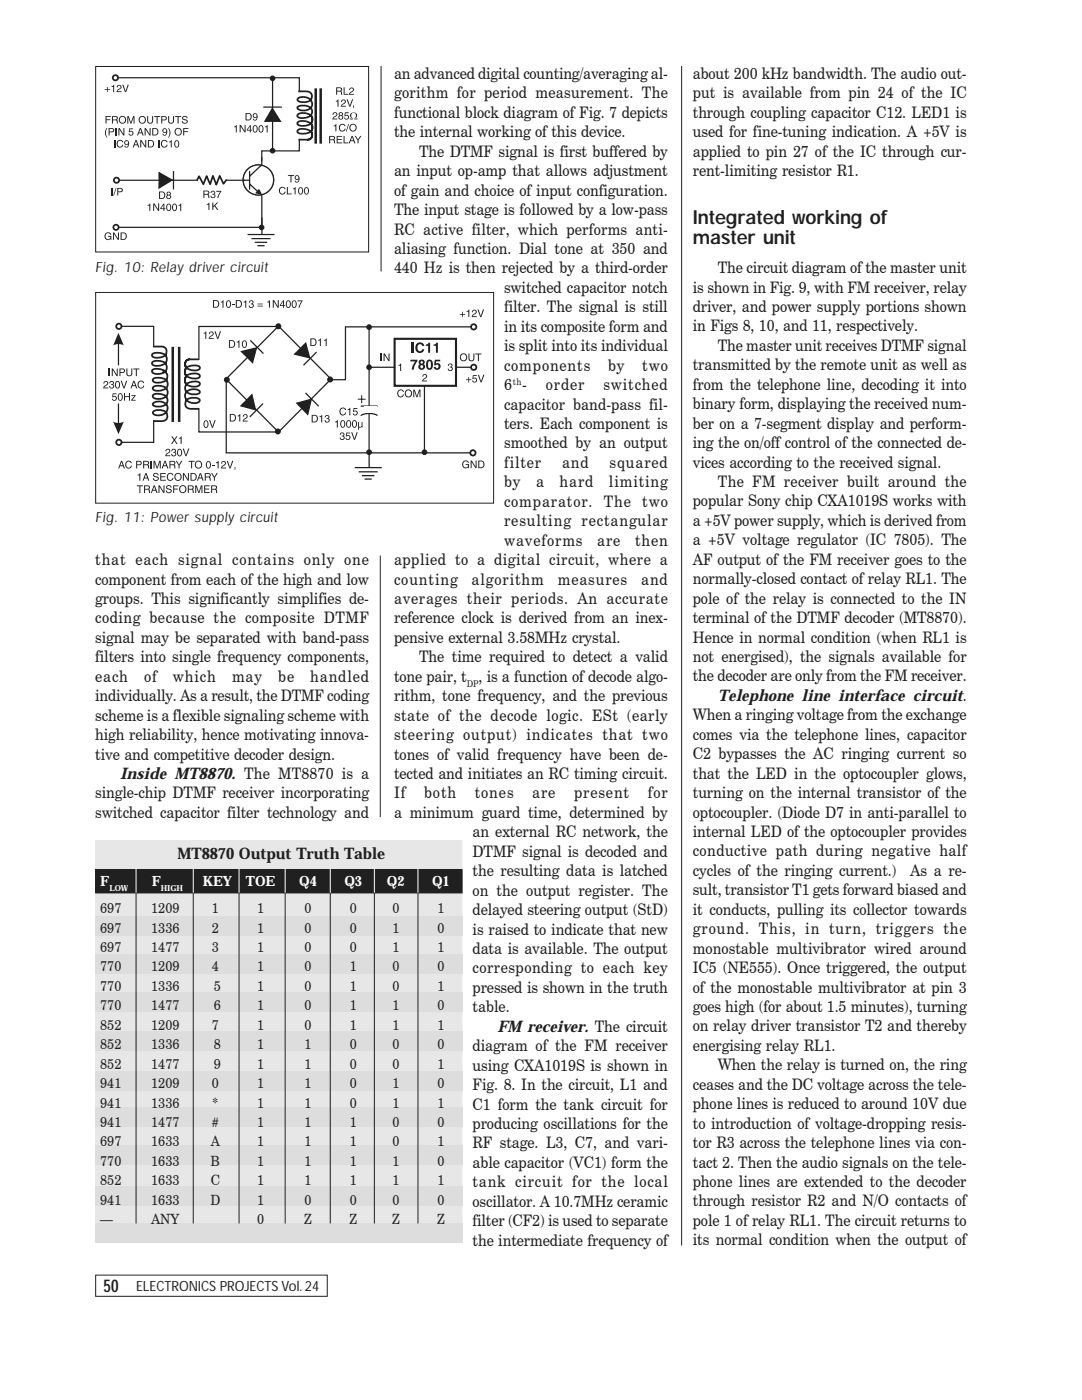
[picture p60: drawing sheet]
<svg xmlns="http://www.w3.org/2000/svg" width="216mm" height="279mm" viewBox="0 0 216 279" stroke-linecap="round" stroke-linejoin="round" font-family="sans-serif">
<defs><g id="words">
<g font-size="3.9" fill="#231f20">
<text x="138.3" y="44.8">Integrated working of</text>
<text x="138.3" y="48.6">master unit</text>
</g>
<text font-size="3.5" fill="#231f20" x="20.7" y="257.8">50</text>
<g font-size="3.2" fill="#231f20">
<text x="78.6" y="15.8">an advanced digital counting/averaging al-</text>
<text x="138.3" y="15.8">about 200 kHz bandwidth. The audio out-</text>
<text x="78.6" y="19.6">gorithm for period measurement. The</text>
<text x="78.6" y="23.5">functional block diagram of Fig. 7 depicts</text>
<text x="138.3" y="19.6">put is available from pin 24 of the IC</text>
<text x="138.3" y="23.5">through coupling capacitor C12. LED1 is</text>
<text x="78.6" y="27.4">the internal working of this device.</text>
<text x="138.3" y="27.4">used for fine-tuning indication. A +5V is</text>
<text x="78.6" y="35.2">an input op-amp that allows adjustment</text>
<text x="83.6" y="31.3">The DTMF signal is first buffered by</text>
<text x="138.3" y="31.3">applied to pin 27 of the IC through cur-</text>
<text x="138.3" y="35.2">rent-limiting resistor R1.</text>
<text x="78.6" y="39">of gain and choice of input configuration.</text>
<text x="78.6" y="42.9">The input stage is followed by a low-pass</text>
<text x="78.6" y="46.8">RC active filter, which performs anti-</text>
<text x="78.6" y="50.7">aliasing function. Dial tone at 350 and</text>
<text x="78.6" y="54.6">440 Hz is then rejected by a third-order</text>
<text x="100.6" y="58.5">switched capacitor notch</text>
<text x="138.3" y="58.4">is shown in Fig. 9, with FM receiver, relay</text>
<text x="143.2" y="54.5">The circuit diagram of the master unit</text>
<text x="100.6" y="62.3">filter. The signal is still</text>
<text x="138.3" y="62.3">driver, and power supply portions shown</text>
<text x="100.6" y="66.2">in its composite form and</text>
<text x="100.6" y="70.1">is split into its individual</text>
<text x="138.3" y="66.2">in Figs 8, 10, and 11, respectively.</text>
<text x="143.2" y="70">The master unit receives DTMF signal</text>
<text x="100.6" y="74">components</text>
<text x="100.6" y="77.9">6 -</text>
<text x="108.9" y="77.9">order</text>
<text x="120.4" y="77.9">switched</text>
<text x="121.3" y="74">by</text>
<text x="128.2" y="74">two</text>
<text x="138.3" y="73.9">transmitted by the remote unit as well as</text>
<text x="138.3" y="77.8">from the telephone line, decoding it into</text>
<text x="100.6" y="81.7">capacitor band-pass fil-</text>
<text x="138.3" y="81.7">binary form, displaying the received num-</text>
<text x="100.6" y="85.6">ters. Each component is</text>
<text x="100.6" y="89.5">smoothed by an output</text>
<text x="138.3" y="85.5">ber on a 7-segment display and perform-</text>
<text x="138.3" y="89.4">ing the on/off control of the connected de-</text>
<text x="100.6" y="93.4">filter</text>
<text x="112.2" y="93.4">and</text>
<text x="121.6" y="93.4">squared</text>
<text x="138.3" y="93.3">vices according to the received signal.</text>
<text x="100.6" y="97.3">by</text>
<text x="100.6" y="101.1">comparator.</text>
<text x="107" y="97.3">a</text>
<text x="111.7" y="97.3">hard</text>
<text x="120.5" y="101.1">The</text>
<text x="121.5" y="97.3">limiting</text>
<text x="128.2" y="101.1">two</text>
<text x="138.3" y="101.1">popular Sony chip CXA1019S works with</text>
<text x="143.2" y="97.2">The FM receiver built around the</text>
<text x="100.6" y="105">resulting rectangular</text>
<text x="138.3" y="104.9">a +5V power supply, which is derived from</text>
<text x="19" y="112.8">that each signal contains only one</text>
<text x="78.6" y="112.8">applied to a digital circuit, where a</text>
<text x="100.6" y="108.9">waveforms</text>
<text x="119.2" y="108.9">are</text>
<text x="126.7" y="108.9">then</text>
<text x="138.3" y="108.8">a +5V voltage regulator (IC 7805). The</text>
<text x="138.3" y="112.7">AF output of the FM receiver goes to the</text>
<text x="19" y="116.7">component from each of the high and low</text>
<text x="78.6" y="116.7">counting</text>
<text x="94.1" y="116.7">algorithm</text>
<text x="111.3" y="116.7">measures</text>
<text x="127.9" y="116.7">and</text>
<text x="138.3" y="116.6">normally-closed contact of relay RL1. The</text>
<text x="19" y="120.5">groups. This significantly simplifies de-</text>
<text x="19" y="124.4">coding because the composite DTMF</text>
<text x="78.6" y="120.5">averages their periods. An accurate</text>
<text x="78.6" y="124.4">reference clock is derived from an inex-</text>
<text x="138.3" y="120.5">pole of the relay is connected to the IN</text>
<text x="138.3" y="124.3">terminal of the DTMF decoder (MT8870).</text>
<text x="19" y="128.3">signal may be separated with band-pass</text>
<text x="78.6" y="128.3">pensive external 3.58MHz crystal.</text>
<text x="138.3" y="128.2">Hence in normal condition (when RL1 is</text>
<text x="19" y="132.2">filters into single frequency components,</text>
<text x="19" y="136.1">each</text>
<text x="28.8" y="136.1">of</text>
<text x="34.5" y="136.1">which</text>
<text x="46.3" y="136.1">may</text>
<text x="55.5" y="136.1">be</text>
<text x="61.9" y="136.1">handled</text>
<text x="78.6" y="136.1">tone pair, t</text>
<text x="83.6" y="132.2">The time required to detect a valid</text>
<text x="95.5" y="136.1">, is a function of decode algo-</text>
<text x="138.3" y="132.1">not energised), the signals available for</text>
<text x="138.3" y="136">the decoder are only from the FM receiver.</text>
<text x="19" y="139.9">individually. As a result, the DTMF coding</text>
<text x="19" y="143.8">scheme is a flexible signaling scheme with</text>
<text x="78.6" y="140">rithm, tone frequency, and the previous</text>
<text x="78.6" y="143.8">state of the decode logic. ESt (early</text>
<text x="138.3" y="143.8">When a ringing voltage from the exchange</text>
<text x="143.2" y="139.9">Telephone line interface circuit.</text>
<text x="19" y="147.7">high reliability, hence motivating innova-</text>
<text x="78.6" y="147.7">steering output) indicates that two</text>
<text x="138.3" y="147.6">comes via the telephone lines, capacitor</text>
<text x="19" y="151.6">tive and competitive decoder design.</text>
<text x="24" y="155.5">Inside MT8870. The MT8870 is a</text>
<text x="78.6" y="151.6">tones of valid frequency have been de-</text>
<text x="78.6" y="155.5">tected and initiates an RC timing circuit.</text>
<text x="138.3" y="151.5">C2 bypasses the AC ringing current so</text>
<text x="138.3" y="155.4">that the LED in the optocoupler glows,</text>
<text x="19" y="159.3">single-chip DTMF receiver incorporating</text>
<text x="78.6" y="159.3">If</text>
<text x="84.6" y="159.3">both</text>
<text x="94.7" y="159.3">tones</text>
<text x="106.2" y="159.3">are</text>
<text x="114.5" y="159.3">present</text>
<text x="129.3" y="159.3">for</text>
<text x="138.3" y="159.3">turning on the internal transistor of the</text>
<text x="19" y="163.2">switched capacitor filter technology and</text>
<text x="78.6" y="163.2">a minimum guard time, determined by</text>
<text x="94.3" y="167.1">an external RC network, the</text>
<text x="138.3" y="163.2">optocoupler. (Diode D7 in anti-parallel to</text>
<text x="138.3" y="167">internal LED of the optocoupler provides</text>
<text x="35.4" y="171.5">MT8870 Output Truth Table</text>
<text x="94.3" y="171">DTMF signal is decoded and</text>
<text x="138.3" y="170.9">conductive path during negative half</text>
<text x="94.3" y="174.9">the resulting data is latched</text>
<text x="94.3" y="178.7">on the output register. The</text>
<text x="138.3" y="174.8">cycles of the ringing current.)</text>
<text x="138.3" y="178.7">sult, transistor T1 gets forward biased and</text>
<text x="181.6" y="174.8">As a re-</text>
<text x="94.3" y="182.6">delayed steering output (StD)</text>
<text x="138.3" y="182.6">it conducts, pulling its collector towards</text>
<text x="94.3" y="186.5">is raised to indicate that new</text>
<text x="94.3" y="190.4">data is available. The output</text>
<text x="138.3" y="186.4">ground. This, in turn, triggers the</text>
<text x="138.3" y="190.3">monostable multivibrator wired around</text>
<text x="94.3" y="194.3">corresponding to each key</text>
<text x="138.3" y="194.2">IC5 (NE555). Once triggered, the output</text>
<text x="94.3" y="198.1">pressed is shown in the truth</text>
<text x="94.3" y="202">table.</text>
<text x="138.3" y="198.1">of the monostable multivibrator at pin 3</text>
<text x="138.3" y="202">goes high (for about 1.5 minutes), turning</text>
<text x="94.3" y="209.8">diagram of the FM receiver</text>
<text x="99.3" y="205.9">FM receiver. The circuit</text>
<text x="138.3" y="205.8">on relay driver transistor T2 and thereby</text>
<text x="138.3" y="209.7">energising relay RL1.</text>
<text x="94.3" y="213.7">using CXA1019S is shown in</text>
<text x="143.2" y="213.6">When the relay is turned on, the ring</text>
<text x="94.3" y="217.6">Fig. 8. In the circuit, L1 and</text>
<text x="94.3" y="221.4">C1 form the tank circuit for</text>
<text x="138.3" y="217.5">ceases and the DC voltage across the tele-</text>
<text x="138.3" y="221.4">phone lines is reduced to around 10V due</text>
<text x="94.3" y="225.3">producing oscillations for the</text>
<text x="138.3" y="225.2">to introduction of voltage-dropping resis-</text>
<text x="94.3" y="229.2">RF stage. L3, C7, and vari-</text>
<text x="94.3" y="233.1">able capacitor (VC1) form the</text>
<text x="138.3" y="229.1">tor R3 across the telephone lines via con-</text>
<text x="138.3" y="233">tact 2. Then the audio signals on the tele-</text>
<text x="94.3" y="237">tank circuit for the local</text>
<text x="138.3" y="236.9">phone lines are extended to the decoder</text>
<text x="94.3" y="240.8">oscillator. A 10.7MHz ceramic</text>
<text x="94.3" y="244.7">filter (CF2) is used to separate</text>
<text x="138.3" y="240.8">through resistor R2 and N/O contacts of</text>
<text x="138.3" y="244.6">pole 1 of relay RL1. The circuit returns to</text>
<text x="94.3" y="248.6">the intermediate frequency of</text>
<text x="138.3" y="248.5">its normal condition when the output of</text>
</g>
<g font-size="2.8" fill="#231f20">
<text x="19" y="54.3">Fig. 10: Relay driver circuit</text>
<text x="19" y="104.1">Fig. 11: Power supply circuit</text>
<text x="20" y="182.2">697</text>
<text x="30.2" y="182.2">1209</text>
<text x="42.3" y="182.2">1</text>
<text x="51.3" y="182.2">1</text>
<text x="60.8" y="182.2">0</text>
<text x="69.8" y="182.2">0</text>
<text x="78.3" y="182.2">0</text>
<text x="87.3" y="182.2">1</text>
<text x="20" y="186.1">697</text>
<text x="20" y="190">697</text>
<text x="30.2" y="186.1">1336</text>
<text x="30.2" y="190">1477</text>
<text x="42.3" y="186.1">2</text>
<text x="42.3" y="190">3</text>
<text x="51.3" y="186.1">1</text>
<text x="51.3" y="190">1</text>
<text x="60.8" y="186.1">0</text>
<text x="60.8" y="190">0</text>
<text x="69.8" y="186.1">0</text>
<text x="69.8" y="190">0</text>
<text x="78.3" y="186.1">1</text>
<text x="78.3" y="190">1</text>
<text x="87.3" y="186.1">0</text>
<text x="87.3" y="190">1</text>
<text x="20" y="193.9">770</text>
<text x="20" y="197.8">770</text>
<text x="30.2" y="193.9">1209</text>
<text x="30.2" y="197.8">1336</text>
<text x="42.3" y="193.9">4</text>
<text x="42.7" y="197.8">5</text>
<text x="51.3" y="193.9">1</text>
<text x="51.3" y="197.8">1</text>
<text x="60.8" y="193.9">0</text>
<text x="60.8" y="197.8">0</text>
<text x="69.8" y="193.9">1</text>
<text x="69.8" y="197.8">1</text>
<text x="78.3" y="193.9">0</text>
<text x="78.3" y="197.8">0</text>
<text x="87.3" y="193.9">0</text>
<text x="87.3" y="197.8">1</text>
<text x="20" y="201.6">770</text>
<text x="30.2" y="201.6">1477</text>
<text x="42.7" y="201.6">6</text>
<text x="51.3" y="201.6">1</text>
<text x="60.8" y="201.6">0</text>
<text x="69.8" y="201.6">1</text>
<text x="78.3" y="201.6">1</text>
<text x="87.3" y="201.6">0</text>
<text x="20" y="205.5">852</text>
<text x="20" y="209.4">852</text>
<text x="30.2" y="205.5">1209</text>
<text x="30.2" y="209.4">1336</text>
<text x="42.3" y="205.5">7</text>
<text x="42.7" y="209.4">8</text>
<text x="51.3" y="205.5">1</text>
<text x="51.3" y="209.4">1</text>
<text x="60.8" y="205.5">0</text>
<text x="60.8" y="209.4">1</text>
<text x="69.8" y="205.5">1</text>
<text x="69.8" y="209.4">0</text>
<text x="78.3" y="205.5">1</text>
<text x="78.3" y="209.4">0</text>
<text x="87.3" y="205.5">1</text>
<text x="87.3" y="209.4">0</text>
<text x="20" y="213.3">852</text>
<text x="30.2" y="213.3">1477</text>
<text x="42.7" y="213.3">9</text>
<text x="51.3" y="213.3">1</text>
<text x="60.8" y="213.3">1</text>
<text x="69.8" y="213.3">0</text>
<text x="78.3" y="213.3">0</text>
<text x="87.3" y="213.3">1</text>
<text x="20" y="217.2">941</text>
<text x="20" y="221">941</text>
<text x="30.2" y="217.2">1209</text>
<text x="30.2" y="221">1336</text>
<text x="42.3" y="217.2">0</text>
<text x="42.4" y="221">*</text>
<text x="51.3" y="217.2">1</text>
<text x="51.3" y="221">1</text>
<text x="60.8" y="217.2">1</text>
<text x="60.8" y="221">1</text>
<text x="69.8" y="217.2">0</text>
<text x="69.8" y="221">0</text>
<text x="78.3" y="217.2">1</text>
<text x="78.3" y="221">1</text>
<text x="87.3" y="217.2">0</text>
<text x="87.3" y="221">1</text>
<text x="20" y="224.9">941</text>
<text x="30.2" y="224.9">1477</text>
<text x="42.3" y="224.9">#</text>
<text x="51.3" y="224.9">1</text>
<text x="60.8" y="224.9">1</text>
<text x="69.8" y="224.9">1</text>
<text x="78.3" y="224.9">0</text>
<text x="87.3" y="224.9">0</text>
<text x="20" y="228.8">697</text>
<text x="20" y="232.7">770</text>
<text x="30.2" y="228.8">1633</text>
<text x="30.2" y="232.7">1633</text>
<text x="42.1" y="228.8">A</text>
<text x="42.1" y="232.7">B</text>
<text x="51.3" y="228.8">1</text>
<text x="51.3" y="232.7">1</text>
<text x="60.8" y="228.8">1</text>
<text x="60.8" y="232.7">1</text>
<text x="69.8" y="228.8">1</text>
<text x="69.8" y="232.7">1</text>
<text x="78.3" y="228.8">0</text>
<text x="78.3" y="232.7">1</text>
<text x="87.3" y="228.8">1</text>
<text x="87.3" y="232.7">0</text>
<text x="20" y="236.6">852</text>
<text x="30.2" y="236.6">1633</text>
<text x="42.1" y="236.6">C</text>
<text x="51.3" y="236.6">1</text>
<text x="60.8" y="236.6">1</text>
<text x="69.8" y="236.6">1</text>
<text x="78.3" y="236.6">1</text>
<text x="87.3" y="236.6">1</text>
<text x="20" y="240.4">941</text>
<text x="20" y="244.3">—</text>
<text x="30.2" y="244.3">ANY</text>
<text x="30.2" y="240.4">1633</text>
<text x="42" y="240.4">D</text>
<text x="51.3" y="240.4">1</text>
<text x="51.3" y="244.3">0</text>
<text x="60.7" y="244.3">Z</text>
<text x="60.8" y="240.4">0</text>
<text x="69.7" y="244.3">Z</text>
<text x="69.8" y="240.4">0</text>
<text x="78.2" y="244.3">Z</text>
<text x="78.3" y="240.4">0</text>
<text x="87.2" y="244.3">Z</text>
<text x="87.3" y="240.4">0</text>
<text x="27.2" y="257.7">ELECTRONICS PROJECTS Vol. 24</text>
</g>
<g font-size="2.8" fill="#fff">
<text x="20" y="176.9">F</text>
<text x="30.3" y="176.9">F</text>
<text x="40.5" y="176.9">KEY</text>
<text x="49.1" y="176.9">TOE</text>
<text x="59.7" y="176.9">Q4</text>
<text x="68.7" y="176.9">Q3</text>
<text x="77.2" y="176.9">Q2</text>
<text x="86.2" y="176.9">Q1</text>
</g>
<g font-size="1.8" fill="#231f20">
<text x="102.3" y="76.8">th</text>
<text x="93.2" y="137.1">DP</text>
</g>
<g font-size="1.7" fill="#fff">
<text x="21.8" y="177.8">LOW</text>
<text x="32.1" y="177.8">HIGH</text>
</g>
</g></defs>
<path d="M19.1 254.5h46.2v4.2h-46.2z" fill="none" stroke="#231f20" stroke-width=".2"/>
<path d="M52.2 31.4v14h-28.6" fill="none" stroke="#231f20" stroke-width=".24"/>
<circle cx="23.1" cy="45.4" r=".52" fill="none" stroke="#231f20" stroke-width=".35"/>
<g fill="#231f20">
<path d="M67.1 17.4v1.5h.2v-.6h.6l.2 .6h.2l-.2-.7 .1-.2v-.4zM67.3 17.6h.6l.1 .4-.7 .1z" fill-rule="evenodd"/>
<path d="M68.6 17.4h.2v1.3h.7v.2h-.9z" fill-rule="evenodd"/>
<path d="M69.8 17.6a.51 .51 0 0 1 .8 .2 .51 .51 0 0 1-.5 .7l-.3 .2h.8v.2h-1l.2-.4 .6-.6-.3-.3-.2 .1-.1 .3h-.1z" fill-rule="evenodd"/>
<path d="M67 20.1l.5-.3v1.5h-.2v-1h-.3z" fill-rule="evenodd"/>
<path d="M68.1 20a.51 .51 0 0 1 .9 .2 .51 .51 0 0 1-.5 .6l-.3 .3h.8v.2h-1l.2-.4 .6-.6-.3-.3-.2 .1-.1 .3h-.2z" fill-rule="evenodd"/>
<path d="M69.2 19.8h.2l.4 1.3 .4-1.3h.3l-.6 1.5h-.2z" fill-rule="evenodd"/>
<path d="M70.4 21.1h.3l-.1 .4-.2 .1 .1-.3z" fill-rule="evenodd"/>
<path d="M66.5 22.6a.51 .51 0 0 1 .8 .1 .51 .51 0 0 1-.5 .7l-.3 .3h.8v.1h-1l.2-.4 .6-.6-.3-.3-.2 .1-.1 .3h-.1z" fill-rule="evenodd"/>
<path d="M67.7 22.5l-.1 .3 .2 .3-.3 .2a.45 .45 0 0 0 .5 .6l.5-.3v-.3l-.2-.2 .2-.3-.2-.4zM67.7 23.5a.3 .3 0 0 1 .6 0 .3 .3 0 0 1-.6 0zM67.8 22.6h.4v.3h-.4z" fill-rule="evenodd"/>
<path d="M68.8 22.4h.8v.2h-.6l-.1 .4 .1-.1a.49 .49 0 0 1 .6 .3 .49 .49 0 0 1-.1 .6h-.6l-.2-.3h.1a.33 .33 0 0 0 .5 .1 .33 .33 0 0 0 .1-.5 .33 .33 0 0 0-.5 .1h-.2z" fill-rule="evenodd"/>
<path d="M66.6 25l.5-.2v1.4h-.2v-1h-.3z" fill-rule="evenodd"/>
<path d="M67.8 24.9a.67 .67 0 0 1 1.1 .3h-.2a.44 .44 0 0 0-.6-.3 .61 .61 0 0 0-.3 .8 .61 .61 0 0 0 .7 .4l.3-.4h.2a.71 .71 0 0 1-1 .5 .71 .71 0 0 1-.3-1z" fill-rule="evenodd"/>
<path d="M69.5 24.7h.2l-.6 1.6h-.1z" fill-rule="evenodd"/>
<path d="M69.8 25.5a.6 .6 0 0 1 1.2 0 .6 .6 0 0 1-1.2 0zM69.7 25.5a.76 .76 0 0 0 1.5 0 .76 .76 0 0 0-1.5 0z" fill-rule="evenodd"/>
<path d="M65.7 27.1v1.5h.2v-.6h.6l.2 .6h.2l-.3-.7 .2-.2v-.4zM65.9 27.3h.6l.1 .4-.7 .1z" fill-rule="evenodd"/>
<path d="M67.2 27.1h1.1v.2h-.9v.5h.8v.1h-.8v.5h.9v.2h-1.1z" fill-rule="evenodd"/>
<path d="M68.6 27.1h.2v1.3h.7v.2h-.9z" fill-rule="evenodd"/>
<path d="M70.1 27.1l-.5 1.5h.2l.2-.4h.6l.1 .4h.2l-.5-1.5zM70.3 27.3l.2 .7h-.5z" fill-rule="evenodd"/>
<path d="M70.8 27.1h.2l.4 .7 .5-.7h.2l-.6 .9v.6h-.2v-.6z" fill-rule="evenodd"/>
<path d="M70 22.6a.68 .68 0 0 1 1.1 0 .68 .68 0 0 1-.3 1.1l.5-.1v.2h-.6v-.2a.54 .54 0 0 0 .3-.9 .54 .54 0 0 0-.9 0 .54 .54 0 0 0 .3 .9v.2h-.6v-.2l.5 .1a.64 .64 0 0 1-.3-1.1z" fill-rule="evenodd"/>
</g>
<path d="M23.5 15.5h36.2v14.6h-7.5v2.1" fill="none" stroke="#231f20" stroke-width=".24"/>
<circle cx="23" cy="15.5" r=".52" fill="none" stroke="#231f20" stroke-width=".35"/>
<path d="M58.4 18.5h2v9.3h-2z" fill="#fff"/>
<path d="M59.5 19.6a2.14 2.14 0 0 1 2.5 .4 2.45 2.45 0 0 1-2.5 .2l-.1-.3zM59.5 18.2h1.7a1.03 1.03 0 0 1 1 .6 1.03 1.03 0 0 1-.2 1.2 1.19 1.19 0 0 1 0 1.5 1.16 1.16 0 0 1 0 1.5M59.5 21.3a2.49 2.49 0 0 1 2.5 .3 1.88 1.88 0 0 1-2.7-.1zM59.5 24.3a2.45 2.45 0 0 1 2.5 .4 2.71 2.71 0 0 1-2.5 .2l-.2-.3zM59.5 22.8a2.41 2.41 0 0 1 2.5 .2 2.62 2.62 0 0 1-2.5 .4l-.2-.3zM59.5 25.9a2.54 2.54 0 0 1 2.5 .3 2.8 2.8 0 0 1-2.5 .3l-.2-.3zM59.6 27.9h1.7a1.01 1.01 0 0 0 1-.6 1.01 1.01 0 0 0-.2-1.1 1.21 1.21 0 0 0-.1-1.6 1.22 1.22 0 0 0 0-1.6 1.32 1.32 0 0 1 0 1.6 1.18 1.18 0 0 1 .1 1.6 1.01 1.01 0 0 1 .1 1.1 1.01 1.01 0 0 1-.9 .6" fill="none" stroke="#231f20" stroke-width=".35"/>
<path d="M63 17.6v11.1M64 17.6v11.1" fill="none" stroke="#231f20" stroke-width=".5"/>
<circle cx="51.6" cy="35.9" r="3" fill="#fff" stroke="#231f20" stroke-width=".25"/>
<path d="M48.5 36h1.3M49.8 34.1v3.7M49.8 36.7l2.2 2.1M52.2 32.9l-2.4 2.3" fill="none" stroke="#231f20" stroke-width=".25"/>
<path d="M51.7 37.9l.4 .8-1-.2z" fill-rule="evenodd" fill="#231f20" stroke="#231f20" stroke-width=".25"/>
<circle cx="51.6" cy="35.9" r="3" fill="#fff" stroke="#231f20" stroke-width=".25"/>
<path d="M48.5 36h1.3M49.8 34.1v3.7M49.8 36.7l2.2 2.1M52.2 32.9l-2.4 2.3M52.5 21.4h3.7" fill="none" stroke="#231f20" stroke-width=".25"/>
<g fill="#231f20" stroke="#231f20" stroke-width=".25">
<path d="M51.7 37.9l.4 .8-1-.2z" fill-rule="evenodd"/>
<path d="M54.3 21.6l1.6 2.6h-3z" fill-rule="evenodd"/>
</g>
<path d="M54.4 15.5v14.6" fill="none" stroke="#231f20" stroke-width=".24"/>
<g fill="#231f20">
<path d="M49 22.6v1.4h.6a.75 .75 0 0 0 .6-.7 .75 .75 0 0 0-.6-.7zM49.2 22.7h.4a.59 .59 0 0 1 .4 .6 .59 .59 0 0 1-.4 .6h-.4z" fill-rule="evenodd"/>
<path d="M50.6 22.7a.47 .47 0 0 0-.1 .7 .47 .47 0 0 0 .7 0l-.2 .5h-.1l-.5-.2 .2 .3a.74 .74 0 0 0 .8-.3 .74 .74 0 0 0-.1-.9l-.4-.2zM50.6 23.1a.31 .31 0 0 1 .6 0 .31 .31 0 0 1-.6 0z" fill-rule="evenodd"/>
<path d="M46.7 25.2l.5-.2v1.4h-.1v-1h-.4z" fill-rule="evenodd"/>
<path d="M47.8 24.9h.3l.7 1.2v-1.2h.2v1.5h-.2l-.8-1.2v1.2h-.2z" fill-rule="evenodd"/>
<path d="M49.9 25l-.7 1.1h.7v.3h.1v-.3h.3v-.2h-.3v-.9zM49.9 25.3v.6h-.5z" fill-rule="evenodd"/>
<path d="M50.7 25.2l.2-.1a.7 .7 0 0 1 0 1.2 .7 .7 0 0 1-.2-1.1zM50.7 25l-.3 .7a.54 .54 0 0 0 .5 .8 .54 .54 0 0 0 .5-.8 .57 .57 0 0 0-.2-.6 .57 .57 0 0 0-.5-.1z" fill-rule="evenodd"/>
<path d="M51.9 25.2l.2-.1a.7 .7 0 0 1 0 1.2 .7 .7 0 0 1-.2-1.1zM51.8 25l-.2 .7a.54 .54 0 0 0 .5 .8 .54 .54 0 0 0 .5-.8 .57 .57 0 0 0-.2-.6 .57 .57 0 0 0-.6-.1z" fill-rule="evenodd"/>
<path d="M52.9 25.2l.5-.2v1.4h-.2v-1h-.3z" fill-rule="evenodd"/>
<path d="M20.9 17.8h.4v-.5h.2v.5h.4v.1h-.4v.5h-.2v-.5h-.4z" fill-rule="evenodd"/>
<path d="M22.2 17.2l.6-.3v1.5h-.2v-1h-.4z" fill-rule="evenodd"/>
<path d="M23.4 17.1a.51 .51 0 0 1 .8 .1 .51 .51 0 0 1-.5 .7l-.2 .3h.8v.2h-1.1l.2-.5 .7-.5-.3-.3-.2 .1-.1 .2h-.2z" fill-rule="evenodd"/>
<path d="M24.4 16.9h.2l.5 1.3 .4-1.3h.2l-.5 1.5h-.3z" fill-rule="evenodd"/>
</g>
<g fill="#231f20" stroke="#231f20" stroke-width=".25">
<circle cx="54.4" cy="15.6" r=".44"/>
<circle cx="54.4" cy="30.1" r=".44"/>
</g>
<path d="M23.7 36h25.1" fill="none" stroke="#231f20" stroke-width=".24"/>
<circle cx="23.3" cy="36" r=".52" fill="none" stroke="#231f20" stroke-width=".35"/>
<g fill="#fff">
<path d="M39.5 35.2h5.6v1.4h-5.6z"/>
<path d="M39.5 35.4h5.6v1.3h-5.6z"/>
</g>
<path d="M45.2 35.8l-.6 .9-.8-1.6-.6 1.8-.7-1.8-.6 1.7-.7-1.7-.6 1.7-.9-1.6-.4 .8" fill="none" stroke="#231f20" stroke-width=".35"/>
<g fill="#231f20">
<path d="M40.6 38v1.5h.2v-.6h.7l.1 .6h.2l-.2-.7 .1-.2v-.4zM40.8 38.2h.6l.1 .4-.7 .1z" fill-rule="evenodd"/>
<path d="M42.2 38.1h.3l.4 .1v.2l-.1 .3 .1 .1a.43 .43 0 0 1-.1 .7h-.5l-.3-.3v-.1h.2l.1 .2 .2 .1 .3-.3-.1-.2-.3-.1v-.1l.3-.1v-.3h-.4l-.1 .2h-.2z" fill-rule="evenodd"/>
<path d="M43.2 38.1h1l-.6 1.4h-.2v-.3l.6-.9h-.8z" fill-rule="evenodd"/>
<path d="M41.2 40.7l.6-.3v1.5h-.2v-1h-.4z" fill-rule="evenodd"/>
<path d="M42.4 40.4h.2v.7l.7-.7h.3l-.7 .6 .7 .9h-.3l-.5-.7-.2 .2v.5h-.2z" fill-rule="evenodd"/>
</g>
<path d="M31.8 34.5l2.5 1.4-2.6 1.6z" fill-rule="evenodd" fill="#231f20" stroke="#231f20" stroke-width=".25"/>
<path d="M34.6 34.1v3.7" fill="none" stroke="#231f20" stroke-width=".25"/>
<g fill="#231f20">
<path d="M31.7 38.2v1.5h.6a.75 .75 0 0 0 .7-.7 .75 .75 0 0 0-.7-.8zM31.9 38.4h.4a.59 .59 0 0 1 .5 .5 .59 .59 0 0 1-.5 .6h-.4z" fill-rule="evenodd"/>
<path d="M33.4 38.3l-.2 .3 .2 .3-.2 .2a.45 .45 0 0 0 .5 .6l.4-.2v-.3l-.2-.3 .2-.3-.2-.3zM33.4 39.3a.3 .3 0 0 1 .6 0 .3 .3 0 0 1-.6 0zM33.4 38.5l.4-.1v.4h-.3z" fill-rule="evenodd"/>
<path d="M29.5 40.9l.5-.3v1.5h-.2v-1h-.3z" fill-rule="evenodd"/>
<path d="M30.6 40.6h.2l.8 1.2v-1.2h.2v1.5h-.3l-.7-1.2v1.2h-.2z" fill-rule="evenodd"/>
<path d="M32.6 40.6l-.6 1.1h.6v.4h.2v-.4h.2v-.1h-.2v-1zM32.6 40.9v.7h-.5z" fill-rule="evenodd"/>
<path d="M33.5 40.9l.2-.1a.7 .7 0 0 1 0 1.2 .7 .7 0 0 1-.2-1.1zM33.4 40.7l-.2 .7a.54 .54 0 0 0 .5 .7 .54 .54 0 0 0 .5-.7 .57 .57 0 0 0-.2-.6 .57 .57 0 0 0-.6-.1z" fill-rule="evenodd"/>
<path d="M34.7 40.9l.1-.1a.7 .7 0 0 1 0 1.2 .7 .7 0 0 1-.1-1.1zM34.6 40.7l-.3 .7a.54 .54 0 0 0 .5 .7 .54 .54 0 0 0 .5-.7 .57 .57 0 0 0-.1-.6 .57 .57 0 0 0-.6-.1z" fill-rule="evenodd"/>
<path d="M35.6 40.9l.6-.3v1.5h-.2v-1h-.4z" fill-rule="evenodd"/>
<path d="M23.1 37.5h.2l-.6 1.5h-.1z" fill-rule="evenodd"/>
<path d="M23.6 37.7h.6l.1 .4-.7 .1zM23.4 37.5v1.5h.2v-.6l.7-.1a.43 .43 0 0 0 .2-.5 .43 .43 0 0 0-.4-.3z" fill-rule="evenodd"/>
<path d="M21 46.6a.68 .68 0 0 1 1.2 .2h-.2a.47 .47 0 0 0-.4-.3 .47 .47 0 0 0-.5 .3 .63 .63 0 0 0 .5 .9l.3-.1 .1-.3h-.4v-.2h.6v.8l-.2-.2a.74 .74 0 0 1-1 0 .74 .74 0 0 1 0-1.1z" fill-rule="evenodd"/>
<path d="M22.5 46.4h.3l.7 1.2v-1.2h.2v1.5h-.2l-.8-1.2v1.2h-.2z" fill-rule="evenodd"/>
<path d="M24.1 46.4v1.5h.6a.75 .75 0 0 0 .6-.8 .75 .75 0 0 0-.6-.7zM24.3 46.6h.3a.59 .59 0 0 1 .5 .5 .59 .59 0 0 1-.4 .6h-.4z" fill-rule="evenodd"/>
</g>
<path d="M22.2 37.5h.2v1.5h-.2z" fill="#231f20"/>
<path d="M49.4 46.8h5.4M50.2 47.6h3.8M50.8 48.4h2.5M51.4 49h1.4M52.3 43.4v3.3" fill="none" stroke="#231f20" stroke-width=".25"/>
<circle cx="52.2" cy="45.4" r=".44" fill="#231f20" stroke="#231f20" stroke-width=".25"/>
<g fill="#231f20">
<path d="M57.5 34.9h1.2v.2h-.5v1.3h-.2v-1.3h-.5z" fill-rule="evenodd"/>
<path d="M59 35a.47 .47 0 0 0-.1 .7 .47 .47 0 0 0 .7 .1l-.2 .4-.2 .1-.4-.2 .2 .3a.74 .74 0 0 0 .7-.4 .74 .74 0 0 0 0-.8l-.4-.2zM59 35.5a.31 .31 0 0 1 .6 0 .31 .31 0 0 1-.6 0z" fill-rule="evenodd"/>
<path d="M55.8 37.5a.67 .67 0 0 1 1.2 .3h-.2a.44 .44 0 0 0-.7-.3 .61 .61 0 0 0-.2 .7 .61 .61 0 0 0 .6 .4l.3-.3h.2a.71 .71 0 0 1-1 .5 .71 .71 0 0 1-.3-1.1z" fill-rule="evenodd"/>
<path d="M57.2 37.3h.2v1.3h.8v.2h-1z" fill-rule="evenodd"/>
<path d="M58.4 37.6l.6-.3v1.5h-.2v-1h-.4z" fill-rule="evenodd"/>
<path d="M59.8 37.6l.2-.1a.7 .7 0 0 1 0 1.2 .7 .7 0 0 1-.2-1.1zM59.7 37.4l-.2 .7a.54 .54 0 0 0 .5 .7 .54 .54 0 0 0 .5-.7 .57 .57 0 0 0-.2-.6 .57 .57 0 0 0-.6-.1z" fill-rule="evenodd"/>
<path d="M61 37.6l.1-.1a.7 .7 0 0 1 0 1.2 .7 .7 0 0 1-.1-1.1zM60.9 37.4l-.3 .7a.54 .54 0 0 0 .5 .7 .54 .54 0 0 0 .5-.7 .57 .57 0 0 0-.1-.6 .57 .57 0 0 0-.6-.1z" fill-rule="evenodd"/>
<path d="M21.1 23.2h1v.1h-.8v.5h.7v.2h-.7v.7h-.2z" fill-rule="evenodd"/>
<path d="M22.3 23.2v1.5h.2v-.7l.7 .1 .1 .6h.3l-.3-.8 .2-.2v-.4zM22.5 23.3l.7 .1 .1 .4h-.8z" fill-rule="evenodd"/>
<path d="M23.8 23.9a.6 .6 0 0 1 1.2 0 .6 .6 0 0 1-1.2 0zM23.6 23.9a.8 .8 0 0 0 1.6 0 .8 .8 0 0 0-1.6 0z" fill-rule="evenodd"/>
<path d="M25.4 23.2h.3l.4 1.2 .5-1.2h.2v1.5h-.2v-1.3l-.4 1.3h-.2l-.4-1.3v1.3h-.2z" fill-rule="evenodd"/>
<path d="M27.8 23.9a.57 .57 0 0 1 1.1 0 .57 .57 0 0 1-1.1 0zM27.6 23.9a.76 .76 0 0 0 1.5 0 .76 .76 0 0 0-1.5 0z" fill-rule="evenodd"/>
<path d="M29.4 23.2h.2v1.2a.42 .42 0 0 0 .7 0v-1.2h.2v.9a.59 .59 0 0 1-.5 .6 .59 .59 0 0 1-.6-.5z" fill-rule="evenodd"/>
<path d="M30.7 23.2h1.3v.1h-.5v1.4h-.2v-1.4h-.6z" fill-rule="evenodd"/>
<path d="M32.4 23.3l.5 .1 .1 .3-.6 .2zM32.2 23.2v1.5h.2v-.7h.7a.43 .43 0 0 0 .2-.5 .43 .43 0 0 0-.5-.3z" fill-rule="evenodd"/>
<path d="M33.6 23.2h.2v1.2a.42 .42 0 0 0 .7 0v-1.2h.2v.9a.59 .59 0 0 1-.5 .6 .59 .59 0 0 1-.6-.5z" fill-rule="evenodd"/>
<path d="M34.9 23.2h1.2v.1h-.5v1.4h-.2v-1.4h-.5z" fill-rule="evenodd"/>
<path d="M36.5 23.2a.57 .57 0 0 1 .9 .4h-.2l-.2-.3-.4 .1v.3l.7 .2a.55 .55 0 0 1-.2 .8 .55 .55 0 0 1-.8-.3v-.2h.2a.39 .39 0 0 0 .4 .3 .39 .39 0 0 0 .3-.4l-.8-.3v-.4z" fill-rule="evenodd"/>
<path d="M21.3 25.5h.1l-.3 1.1 .3 .9a1.31 1.31 0 0 1-.1-2z" fill-rule="evenodd"/>
<path d="M21.9 25.7l.5 .1 .1 .3-.6 .1zM21.7 25.6v1.4h.2v-.6l.7-.1a.43 .43 0 0 0 .2-.4 .43 .43 0 0 0-.5-.3z" fill-rule="evenodd"/>
<path d="M23.6 25.6h.3l.7 1.2v-1.2h.2v1.4h-.2l-.8-1.2v1.2h-.2z" fill-rule="evenodd"/>
<path d="M25.8 25.6h.8v.2h-.7v.4l.1-.1a.49 .49 0 0 1 .6 .3 .49 .49 0 0 1-.2 .6h-.5l-.3-.3h.2a.33 .33 0 0 0 .5 .1 .33 .33 0 0 0 .1-.5 .33 .33 0 0 0-.6 .1h-.1z" fill-rule="evenodd"/>
<path d="M27.9 25.6l-.6 1.4h.2l.2-.4h.6l.2 .4h.2l-.6-1.4zM28 25.8l.2 .6h-.4z" fill-rule="evenodd"/>
<path d="M28.9 25.6h.2l.8 1.2v-1.2h.2v1.4h-.3l-.7-1.2v1.2h-.2z" fill-rule="evenodd"/>
<path d="M30.4 25.6v1.4h.6a.75 .75 0 0 0 .6-.7 .75 .75 0 0 0-.6-.7zM30.6 25.7h.4a.59 .59 0 0 1 .4 .6 .59 .59 0 0 1-.4 .6h-.4z" fill-rule="evenodd"/>
<path d="M32.6 25.7a.47 .47 0 0 0-.1 .7 .47 .47 0 0 0 .7 0l-.2 .5h-.2l-.4-.2 .2 .3a.74 .74 0 0 0 .7-.3 .74 .74 0 0 0 0-.9l-.4-.2zM32.6 26.1a.31 .31 0 0 1 .6 0 .31 .31 0 0 1-.6 0z" fill-rule="evenodd"/>
<path d="M33.5 25.5a1.22 1.22 0 0 1 0 2l.3-1.1z" fill-rule="evenodd"/>
<path d="M34.9 26.3a.6 .6 0 0 1 1.2 0 .6 .6 0 0 1-1.2 0zM34.8 26.3a.76 .76 0 0 0 1.5 0 .76 .76 0 0 0-1.5 0z" fill-rule="evenodd"/>
<path d="M36.6 25.6h1v.1h-.8v.5h.7v.2h-.7v.6h-.2z" fill-rule="evenodd"/>
<path d="M23.5 28.1a.67 .67 0 0 1 1.1 .3h-.2a.44 .44 0 0 0-.7-.3 .61 .61 0 0 0-.2 .8 .61 .61 0 0 0 .6 .4l.3-.4h.2a.71 .71 0 0 1-1 .5 .71 .71 0 0 1-.3-1z" fill-rule="evenodd"/>
<path d="M25 28a.47 .47 0 0 0-.1 .8 .47 .47 0 0 0 .7 0l-.2 .5h-.2l-.4-.2 .2 .3a.74 .74 0 0 0 .7-.3 .74 .74 0 0 0 0-.9l-.5-.2zM24.9 28.5a.35 .35 0 0 1 .7 0 .35 .35 0 0 1-.7 0z" fill-rule="evenodd"/>
<path d="M27 27.9l-.5 1.5h.2l.1-.4h.6l.2 .4h.2l-.5-1.5zM27.1 28.2l.3 .6h-.5z" fill-rule="evenodd"/>
<path d="M28 27.9h.2l.8 1.2v-1.2h.2v1.5h-.2l-.8-1.2v1.2h-.2z" fill-rule="evenodd"/>
<path d="M29.5 27.9v1.5h.6a.75 .75 0 0 0 .6-.7 .75 .75 0 0 0-.6-.8zM29.7 28.1h.4a.59 .59 0 0 1 .4 .6 .59 .59 0 0 1-.4 .6h-.4z" fill-rule="evenodd"/>
<path d="M32.3 28.1a.67 .67 0 0 1 1.1 .3h-.2a.44 .44 0 0 0-.6-.3 .61 .61 0 0 0-.3 .8 .61 .61 0 0 0 .7 .4l.2-.4h.2a.71 .71 0 0 1-.9 .5 .71 .71 0 0 1-.3-1z" fill-rule="evenodd"/>
<path d="M33.7 28.3l.6-.3v1.4h-.2v-1h-.4z" fill-rule="evenodd"/>
<path d="M35.1 28.2l.2-.1a.7 .7 0 0 1 0 1.2 .7 .7 0 0 1-.2-1.1zM35 28.1l-.2 .6a.54 .54 0 0 0 .5 .8 .54 .54 0 0 0 .5-.8 .57 .57 0 0 0-.2-.6 .57 .57 0 0 0-.6 0z" fill-rule="evenodd"/>
</g>
<g fill="#231f20">
<path d="M23.1 25.6h.2v1.4h-.2z"/>
<path d="M22.8 27.9h.2v1.5h-.2z"/>
<path d="M31.6 27.9h.2v1.5h-.2z"/>
</g>
<path d="M19.1 13.3h54.5v37h-54.5z" fill="none" stroke="#231f20" stroke-width=".2"/>
<path d="M23.6 67.7v5.2M24.2 65.1h6.5v23.2h-6.5M55.5 65.2h-15.8v21h16.1" fill="none" stroke="#231f20" stroke-width=".25"/>
<g fill="none" stroke="#231f20" stroke-width=".35">
<circle cx="23.7" cy="65.1" r=".53"/>
<circle cx="23.7" cy="88.3" r=".53"/>
</g>
<path d="M23.6 66.4l1.1 2.5a2.23 2.23 0 0 0-2.1 0z" fill-rule="evenodd" fill="#231f20"/>
<path d="M38.8 71.8h2v9.5h-2z" fill="#fff"/>
<path d="M37.2 73.4a2.76 2.76 0 0 1 2.5-.3l.2 .3a1.39 1.39 0 0 1-1.8 .4zM37.2 76.7a1.21 1.21 0 0 0 0 1.5 1.18 1.18 0 0 0 0 1.6 1.06 1.06 0 0 0-.2 1.2 1.06 1.06 0 0 0 1 .6h1.7M37.2 79.8a2.41 2.41 0 0 1 2.5-.2l.2 .3a1.51 1.51 0 0 1-2.3 .3zM37.2 78.2a1.85 1.85 0 0 1 2.7 0 1.69 1.69 0 0 1-2.3 .3zM37.2 76.7a2.58 2.58 0 0 1 2.5-.4l.2 .3a1.36 1.36 0 0 1-1.8 .5zM37.2 75a2.66 2.66 0 0 1 2.5-.3l.2 .3a1.32 1.32 0 0 1-1.8 .5zM37.9 71.7a1.04 1.04 0 0 0-.9 .6 1.04 1.04 0 0 0 .2 1.1 1.25 1.25 0 0 0 0 1.6 1.35 1.35 0 0 0 0 1.7 1.29 1.29 0 0 1 0-1.6 1.26 1.26 0 0 1-.1-1.7 1.04 1.04 0 0 1-.1-1.1 1.04 1.04 0 0 1 .9-.6h1.8" fill="none" stroke="#231f20" stroke-width=".35"/>
<path d="M29.6 69.2h2v14.6h-2z" fill="#fff"/>
<path d="M30.5 70.6a2.74 2.74 0 0 1 2.5 .3 2.49 2.49 0 0 1-2.5 .3l-.2-.3zM30.5 73.8a2.6 2.6 0 0 1 2.5 .3 2.38 2.38 0 0 1-2.5 .3l-.2-.3zM30.5 72.2a2.68 2.68 0 0 1 2.5 .3 2.42 2.42 0 0 1-2.5 .3l-.2-.3zM30.5 69.2h1.8a1.04 1.04 0 0 1 .9 .6 1.04 1.04 0 0 1-.2 1.1 1.26 1.26 0 0 1 0 1.6 1.32 1.32 0 0 1 0 1.7M30.6 75.6a2.74 2.74 0 0 1 2.6 .2 2.49 2.49 0 0 1-2.5 .4l-.2-.3zM30.6 78.7a2.6 2.6 0 0 1 2.5 .4 2.38 2.38 0 0 1-2.5 .3l-.1-.3zM30.7 77.2a2.68 2.68 0 0 1 2.4 .2 2.42 2.42 0 0 1-2.5 .4l-.1-.3zM32.4 74.1a1.04 1.04 0 0 1 1 .7 1.04 1.04 0 0 1-.2 1.1 1.25 1.25 0 0 1 0 1.6 1.35 1.35 0 0 1 0 1.7 1.21 1.21 0 0 1 0 1.5 1.18 1.18 0 0 1 0 1.6 1.06 1.06 0 0 1 .1 1.1 1.06 1.06 0 0 1-1 .6h-1.6M30.6 80.4a2.16 2.16 0 0 1 2.5 .2 2.4 2.4 0 0 1-2.5 .3l-.1-.2zM30.7 82.1a2.44 2.44 0 0 1 2.4 .2 2.09 2.09 0 0 1-2.4 .4l-.2-.3z" fill="none" stroke="#231f20" stroke-width=".35"/>
<path d="M34.5 69.2v15M35.8 69.2v15" fill="none" stroke="#231f20" stroke-width=".51"/>
<path d="M23.6 80.5v4.9" fill="none" stroke="#231f20" stroke-width=".25"/>
<path d="M22.6 84.2a2.23 2.23 0 0 0 2.1 0l-1.1 2.4z" fill-rule="evenodd" fill="#231f20"/>
<path d="M49.9 67.9l2.7 2.7M55.6 65.1l10.4 10.6-10.4 10.5-10.5-10.5zM60.9 78.4l2.7 2.7M63.2 70.2l-2.6 2.7M52.5 80.5l-2.6 2.7" fill="none" stroke="#231f20" stroke-width=".25"/>
<g fill="#231f20" stroke="#231f20" stroke-width=".25">
<path d="M48.2 70.2l3-.8-.8 3z" fill-rule="evenodd"/>
<path d="M59.2 80.5l2.9-.8-.7 3z" fill-rule="evenodd"/>
<path d="M50.3 78.8l.7 3-2.9-.8z" fill-rule="evenodd"/>
<path d="M58.8 70.7l2.2-2.2 .8 2.9z" fill-rule="evenodd"/>
<circle cx="55.5" cy="65.1" r=".47"/>
<circle cx="45.3" cy="75.8" r=".47"/>
<circle cx="65.9" cy="75.7" r=".47"/>
<circle cx="55.4" cy="86.1" r=".47"/>
</g>
<path d="M21.7 73.5h.2v1.6h-.2z" fill="#231f20"/>
<g fill="#231f20">
<path d="M22.3 73.5h.2l.8 1.3v-1.3h.2v1.6h-.2l-.8-1.3v1.3h-.2z" fill-rule="evenodd"/>
<path d="M24 73.7h.6l.1 .4-.7 .1zM23.8 73.5v1.6h.2v-.7h.8a.45 .45 0 0 0 .1-.5 .45 .45 0 0 0-.4-.4z" fill-rule="evenodd"/>
<path d="M25.2 73.5h.2l.1 1.3a.41 .41 0 0 0 .6 0l.1-1.3h.2v1a.59 .59 0 0 1-.6 .6 .59 .59 0 0 1-.6-.5z" fill-rule="evenodd"/>
<path d="M26.6 73.5h1.2v.2h-.5v1.4h-.2v-1.4h-.5z" fill-rule="evenodd"/>
<path d="M20.7 76.2a.52 .52 0 0 1 .9 .1 .52 .52 0 0 1-.5 .7l-.3 .3h.8v.2h-1l.2-.4 .5-.4 .1-.2-.3-.3-.2 .1-.1 .3h-.2z" fill-rule="evenodd"/>
<path d="M22 76.1l.3-.1 .4 .2v.2l-.1 .3 .1 .1a.44 .44 0 0 1-.1 .7h-.5l-.3-.3v-.1h.2l.1 .2 .2 .1 .3-.3-.1-.2-.3-.1v-.1l.3-.1-.1-.4h-.3l-.1 .3h-.2z" fill-rule="evenodd"/>
<path d="M23.3 76.3l.2-.1a.73 .73 0 0 1 0 1.2 .72 .72 0 0 1-.2-1.1zM23.2 76.1l-.3 .7a.55 .55 0 0 0 .6 .7 .55 .55 0 0 0 .5-.7 .57 .57 0 0 0-.2-.6 .57 .57 0 0 0-.6-.1z" fill-rule="evenodd"/>
<path d="M24.1 76h.2l.4 1.3 .5-1.3h.2l-.6 1.5h-.2z" fill-rule="evenodd"/>
<path d="M26.6 76l-.6 1.5h.3l.1-.4h.6l.2 .4h.2l-.6-1.5zM26.7 76.2l.2 .7h-.4z" fill-rule="evenodd"/>
<path d="M27.6 76.2a.66 .66 0 0 1 1.2 .2h-.2l-.1-.2a.48 .48 0 0 0-.8 .2 .65 .65 0 0 0 .4 1l.4-.2 .1-.2h.2a.68 .68 0 0 1-.8 .5 .68 .68 0 0 1-.6-.8z" fill-rule="evenodd"/>
<path d="M22.5 78.5h.7v.2h-.6v.4l.1-.1a.5 .5 0 0 1 .6 .3 .5 .5 0 0 1-.2 .6l-.5 .1-.3-.4 .3 .1a.33 .33 0 0 0 .4 0 .33 .33 0 0 0 0-.5 .33 .33 0 0 0-.5 .1h-.1z" fill-rule="evenodd"/>
<path d="M23.8 78.7l.2-.1a.73 .73 0 0 1 0 1.2 .72 .72 0 0 1-.2-1.1zM23.7 78.5l-.2 .7a.55 .55 0 0 0 .5 .8 .55 .55 0 0 0 .5-.8 .57 .57 0 0 0-.2-.5 .57 .57 0 0 0-.6-.2z" fill-rule="evenodd"/>
<path d="M24.7 78.4h.2v.7h.8v-.7h.2v1.6h-.2v-.8h-.8v.8h-.2z" fill-rule="evenodd"/>
<path d="M26.2 78.8h.9l-.7 1h.7v.2h-.9l.6-1h-.6z" fill-rule="evenodd"/>
</g>
<path d="M45.1 75.9v14.5h39.6v-13.6M73.7 65.3v25.1M94 65.2h-25.1v10.6h-2.8" fill="none" stroke="#231f20" stroke-width=".25"/>
<circle cx="94.5" cy="65.2" r=".53" fill="none" stroke="#231f20" stroke-width=".35"/>
<path d="M78.7 67.6h12.3v9.4h-12.3z" fill-rule="evenodd" fill="#fff" stroke="#231f20" stroke-width=".42"/>
<path d="M82.4 68.4v2" fill="none" stroke="#231f20" stroke-width=".42"/>
<g fill="#231f20">
<path d="M83.1 68.6a.88 .88 0 0 1 .9-.3 .88 .88 0 0 1 .7 .7h-.5v-.1a.47 .47 0 0 0-.5-.2 .47 .47 0 0 0-.4 .3 .64 .64 0 0 0 0 .8 .64 .64 0 0 0 .7 .2l.2-.3h.5a.91 .91 0 0 1-1.1 .7 .91 .91 0 0 1-.7-1z" fill-rule="evenodd"/>
<path d="M85 68.7h.3l.2-.3h.3v2h-.4v-1.4h-.4z" fill-rule="evenodd"/>
<path d="M86.5 68.7h.4l.2-.3h.3v2h-.4v-1.4h-.5z" fill-rule="evenodd"/>
<path d="M81.9 71.8h1.4v.3l-.5 .8-.2 .9h-.4v-.5l.7-1.2h-1z" fill-rule="evenodd"/>
<path d="M83.9 72.2l.4-.1v.4h-.3zM83.7 71.9l-.2 .4 .3 .4a.63 .63 0 0 0-.1 .9 .63 .63 0 0 0 .9 0 .63 .63 0 0 0-.1-.9 .58 .58 0 0 0 .1-.9 .58 .58 0 0 0-.9 .1zM83.8 73.2a.31 .31 0 0 1 .6 0 .31 .31 0 0 1-.6 0z" fill-rule="evenodd"/>
<path d="M85.2 72a1.16 1.16 0 0 0 .5 1.8h.3a1.41 1.41 0 0 0 0-2h-.6zM85.5 72.1h.2a1.03 1.03 0 0 1 0 1.4 .95 .95 0 0 1-.2-1.4z" fill-rule="evenodd"/>
<path d="M86.7 71.8h1.1v.3h-.8v.5a.68 .68 0 0 1 .9 .4 .68 .68 0 0 1-.6 .8 .68 .68 0 0 1-.7-.6h.3l.2 .3a.33 .33 0 0 0 .4-.4 .33 .33 0 0 0-.5-.2h-.4z" fill-rule="evenodd"/>
<path d="M84.4 74.8a.52 .52 0 0 1 .8 .2 .52 .52 0 0 1-.5 .7l-.3 .3h.8v.1h-1l.2-.4 .5-.4 .1-.2-.3-.3-.2 .1v.3h-.2z" fill-rule="evenodd"/>
<path d="M89.5 72.6l.3-.1 .4 .2 .1 .2-.2 .3 .1 .1a.44 .44 0 0 1-.1 .7h-.4l-.3-.3-.1-.1h.2l.1 .2 .2 .1 .4-.3-.1-.2-.4-.1v-.1l.4-.1-.1-.4-.4 .1v.2h-.2z" fill-rule="evenodd"/>
</g>
<path d="M91 73.3h3" fill="none" stroke="#231f20" stroke-width=".25"/>
<circle cx="94.5" cy="73.3" r=".53" fill="none" stroke="#231f20" stroke-width=".35"/>
<path d="M79.5 72.8l.5-.2v1.4h-.2v-1h-.3z" fill-rule="evenodd" fill="#231f20"/>
<path d="M72.7 81.2h2.4v1.2h-2.4z" fill="#fff"/>
<path d="M72 81h3.3M75.3 83a3.3 3.3 0 0 0-3.3 0" fill="none" stroke="#231f20" stroke-width=".25"/>
<path d="M71.4 79.7h1.5M72.2 78.9v1.6" fill="none" stroke="#231f20" stroke-width=".2"/>
<path d="M72.7 81.2h2.4v1.2h-2.4z" fill="#fff"/>
<g fill="#231f20">
<path d="M67.9 81.5a.66 .66 0 0 1 1.2 .3h-.2l-.1-.2a.48 .48 0 0 0-.8 .2 .65 .65 0 0 0 .4 .9l.4-.1 .1-.3h.2a.68 .68 0 0 1-.8 .6 .68 .68 0 0 1-.6-.8z" fill-rule="evenodd"/>
<path d="M69.4 81.7l.5-.3v1.5h-.2v-1.1h-.3z" fill-rule="evenodd"/>
<path d="M70.6 81.4h.7v.2h-.6l-.1 .4h.1a.5 .5 0 0 1 .7 .2 .5 .5 0 0 1-.2 .6l-.5 .1-.3-.4 .2 .2a.33 .33 0 0 0 .5 0 .33 .33 0 0 0 0-.5 .33 .33 0 0 0-.5 0h-.2z" fill-rule="evenodd"/>
<path d="M66.9 84.1l.5-.3v1.5h-.2v-1h-.3z" fill-rule="evenodd"/>
<path d="M68.2 84.1l.2-.1a.73 .73 0 0 1 0 1.2 .72 .72 0 0 1-.2-1.1zM68.1 83.9l-.2 .7a.55 .55 0 0 0 .5 .8 .55 .55 0 0 0 .5-.8 .57 .57 0 0 0-.2-.6 .57 .57 0 0 0-.6-.1z" fill-rule="evenodd"/>
<path d="M69.4 84.1l.2-.1a.73 .73 0 0 1 0 1.2 .72 .72 0 0 1-.2-1.1zM69.3 83.9l-.2 .7a.55 .55 0 0 0 .5 .8 .55 .55 0 0 0 .5-.8 .57 .57 0 0 0-.2-.6 .57 .57 0 0 0-.6-.1z" fill-rule="evenodd"/>
<path d="M70.6 84.1l.1-.1a.73 .73 0 0 1 0 1.2 .72 .72 0 0 1-.1-1.1zM70.5 83.9l-.3 .7a.55 .55 0 0 0 .5 .8 .55 .55 0 0 0 .5-.8 .57 .57 0 0 0-.1-.6 .57 .57 0 0 0-.6-.1z" fill-rule="evenodd"/>
<path d="M71.5 84.2h.1v.8l.2 .2 .3-.2 .1-.8h.1v1.1h-.1v-.1l-.2 .1h-.4v.5h-.1z" fill-rule="evenodd"/>
<path d="M68 86.4l.3-.1 .4 .2v.2l-.2 .3 .2 .1a.44 .44 0 0 1-.1 .6l-.5 .1-.3-.3v-.2h.2l.1 .3 .2 .1 .3-.3-.1-.2-.3-.1v-.2l.3-.1-.1-.3h-.3l-.1 .3h-.2z" fill-rule="evenodd"/>
<path d="M69.1 86.3h.8v.2h-.7v.4l.1-.1a.5 .5 0 0 1 .6 .3 .5 .5 0 0 1-.2 .6l-.5 .1-.3-.4 .3 .2a.33 .33 0 0 0 .5-.1 .33 .33 0 0 0-.1-.4 .33 .33 0 0 0-.5 0h-.1z" fill-rule="evenodd"/>
<path d="M70.1 86.3h.2l.4 1.3 .5-1.3h.2l-.6 1.5h-.2z" fill-rule="evenodd"/>
</g>
<path d="M73.7 73.3h5.2" fill="none" stroke="#231f20" stroke-width=".25"/>
<g fill="#231f20">
<path d="M45.7 67.9v1.5h.6a.77 .77 0 0 0 .6-.8 .77 .77 0 0 0-.6-.7zM45.9 68.1h.4a.61 .61 0 0 1 .4 .5 .61 .61 0 0 1-.4 .6h-.4z" fill-rule="evenodd"/>
<path d="M47.2 68.2l.6-.3v1.5h-.2v-1.1h-.4z" fill-rule="evenodd"/>
<path d="M48.6 68.2l.2-.1a.73 .73 0 0 1 0 1.2 .72 .72 0 0 1-.2-1.1zM48.5 68l-.2 .7a.55 .55 0 0 0 .5 .7 .55 .55 0 0 0 .5-.7 .57 .57 0 0 0-.2-.6 .57 .57 0 0 0-.6-.1z" fill-rule="evenodd"/>
<path d="M61.9 67.5v1.5h.6a.77 .77 0 0 0 .7-.7 .77 .77 0 0 0-.7-.8zM62.1 67.7h.4a.61 .61 0 0 1 .5 .6 .61 .61 0 0 1-.5 .6h-.4z" fill-rule="evenodd"/>
<path d="M63.5 67.8l.5-.2v1.4h-.2v-1h-.3z" fill-rule="evenodd"/>
<path d="M64.6 67.8l.6-.2v1.4h-.2v-1h-.4z" fill-rule="evenodd"/>
<path d="M62.2 82.8v1.5h.6a.77 .77 0 0 0 .6-.7 .77 .77 0 0 0-.6-.8zM62.4 83h.4a.61 .61 0 0 1 .4 .5 .61 .61 0 0 1-.4 .6h-.4z" fill-rule="evenodd"/>
<path d="M63.7 83.1l.6-.3v1.5h-.2v-1h-.4z" fill-rule="evenodd"/>
<path d="M65 82.9l.3-.1 .4 .2v.2l-.1 .3 .1 .1a.44 .44 0 0 1-.1 .7h-.5l-.3-.3v-.1h.2l.1 .2 .2 .1 .3-.3-.1-.2-.3-.1v-.1l.3-.1-.1-.4h-.3l-.1 .3h-.2z" fill-rule="evenodd"/>
<path d="M45.9 82.6v1.5h.6a.77 .77 0 0 0 .6-.7 .77 .77 0 0 0-.6-.8zM46.1 82.8h.3a.61 .61 0 0 1 .5 .6 .61 .61 0 0 1-.4 .6h-.4z" fill-rule="evenodd"/>
<path d="M47.4 82.9l.6-.3v1.5h-.2v-1h-.4z" fill-rule="evenodd"/>
<path d="M48.6 82.8a.52 .52 0 0 1 .8 .2 .52 .52 0 0 1-.5 .7l-.3 .3h.8v.1h-1l.2-.4 .5-.4 .1-.2-.3-.3-.2 .1-.1 .3h-.1z" fill-rule="evenodd"/>
<path d="M92.2 62.2h.2v.5h.4v.1h-.4v.5h-.2v-.5h-.4v-.1h.4z" fill-rule="evenodd"/>
<path d="M93.1 62.1l.6-.3v1.5h-.2v-1.1h-.4z" fill-rule="evenodd"/>
<path d="M94.3 62a.52 .52 0 0 1 .8 .1 .52 .52 0 0 1-.5 .7l-.3 .3h.8v.2h-1l.2-.5 .5-.3 .1-.3-.3-.2h-.2l-.1 .3h-.1z" fill-rule="evenodd"/>
<path d="M95.3 61.8h.2l.4 1.3 .5-1.3h.2l-.6 1.5h-.2z" fill-rule="evenodd"/>
<path d="M93.4 75.2h.2v.5h.5v.2h-.5v.4h-.2v-.4h-.4v-.2h.4z" fill-rule="evenodd"/>
<path d="M94.4 74.9h.7v.1h-.6l-.1 .4h.2a.5 .5 0 0 1 .6 .2 .5 .5 0 0 1-.2 .7h-.5l-.3-.4 .2 .2a.33 .33 0 0 0 .5 0 .33 .33 0 0 0 0-.5 .33 .33 0 0 0-.5 .1h-.1z" fill-rule="evenodd"/>
<path d="M95.3 74.8h.3l.4 1.3 .4-1.3h.3l-.6 1.5h-.2z" fill-rule="evenodd"/>
</g>
<g fill="#231f20" stroke="#231f20" stroke-width=".25">
<circle cx="73.7" cy="65.3" r=".44"/>
<circle cx="73.7" cy="73.3" r=".44"/>
<circle cx="73.7" cy="90.2" r=".44"/>
</g>
<g fill="#231f20">
<path d="M34.2 87.1h.2l.4 .6 .4-.6h.2l-.5 .7 .5 .8h-.2l-.4-.6-.4 .6h-.3l.6-.8z" fill-rule="evenodd"/>
<path d="M35.7 87.4l.5-.3v1.5h-.2v-1.1h-.3z" fill-rule="evenodd"/>
<path d="M33.1 89.7a.52 .52 0 0 1 .9 .2 .52 .52 0 0 1-.6 .7l-.2 .3h.8v.1h-1l.1-.4 .6-.3 .1-.3-.3-.3-.2 .1-.1 .3h-.2z" fill-rule="evenodd"/>
<path d="M34.4 89.6h.3l.4 .1v.2l-.2 .4h.2a.44 .44 0 0 1-.1 .7l-.5 .1-.3-.3v-.2h.1l.2 .3h.2l.3-.3-.1-.2h-.3v-.2l.3-.1-.1-.3h-.3l-.1 .2h-.2z" fill-rule="evenodd"/>
<path d="M35.7 89.8l.1-.1a.73 .73 0 0 1 0 1.2 .72 .72 0 0 1-.1-1.1zM35.6 89.6l-.3 .7a.55 .55 0 0 0 .5 .8 .55 .55 0 0 0 .5-.8 .57 .57 0 0 0-.1-.6 .57 .57 0 0 0-.6-.1z" fill-rule="evenodd"/>
<path d="M36.5 89.5h.2l.4 1.3 .4-1.3h.3l-.6 1.5h-.2z" fill-rule="evenodd"/>
<path d="M24.2 92l-.6 1.5h.2l.2-.5h.6l.1 .5h.2l-.5-1.5zM24.3 92.2l.2 .7h-.5z" fill-rule="evenodd"/>
<path d="M25.2 92.1a.66 .66 0 0 1 1.1 .3h-.2l-.1-.2a.48 .48 0 0 0-.7 .2 .65 .65 0 0 0 .4 .9l.3-.1 .1-.3h.2a.68 .68 0 0 1-.8 .6 .68 .68 0 0 1-.5-.8z" fill-rule="evenodd"/>
<path d="M27.4 92.1l.5 .1 .1 .4-.6 .1zM27.2 92v1.5h.2v-.7h.7a.45 .45 0 0 0 .2-.5 .45 .45 0 0 0-.5-.3z" fill-rule="evenodd"/>
<path d="M28.6 92v1.5h.2v-.7l.6 .1 .2 .6h.2l-.3-.8 .2-.1v-.5zM28.8 92.1l.6 .1 .1 .4-.7 .1z" fill-rule="evenodd"/>
<path d="M30.6 92h.3l.5 1.3 .4-1.3h.3v1.5h-.2v-1.3l-.4 1.3h-.2l-.5-1.3v1.3h-.2z" fill-rule="evenodd"/>
<path d="M32.8 92l-.5 1.5h.2l.1-.5h.6l.2 .5h.2l-.5-1.5zM32.9 92.2l.3 .7h-.5z" fill-rule="evenodd"/>
<path d="M33.8 92v1.5h.2v-.7l.7 .1 .1 .6h.3l-.3-.8 .2-.1-.1-.5zM34 92.1l.6 .1 .1 .4-.7 .1z" fill-rule="evenodd"/>
<path d="M35.1 92h.2l.4 .7 .5-.7h.2l-.6 .9v.6h-.2v-.6z" fill-rule="evenodd"/>
<path d="M37.6 92h1.2v.2h-.5v1.3h-.2v-1.3h-.5z" fill-rule="evenodd"/>
<path d="M39 92.8a.57 .57 0 0 1 1.1 0 .57 .57 0 0 1-1.1 0zM38.8 92.7a.77 .77 0 0 0 1.5 0 .77 .77 0 0 0-1.5 0z" fill-rule="evenodd"/>
<path d="M41.4 92.2h.2a.73 .73 0 0 1 0 1.2 .72 .72 0 0 1-.2-1.2zM41.3 92.1l-.2 .7a.55 .55 0 0 0 .5 .7 .55 .55 0 0 0 .5-.7 .57 .57 0 0 0-.2-.6 .57 .57 0 0 0-.6-.1z" fill-rule="evenodd"/>
<path d="M43.1 92.3l.5-.3v1.5h-.2v-1.1h-.3z" fill-rule="evenodd"/>
<path d="M44.2 92.2a.52 .52 0 0 1 .9 .1 .52 .52 0 0 1-.6 .7l-.2 .3h.8v.2h-1l.2-.5 .5-.3 .1-.3-.3-.2h-.2l-.1 .3h-.2z" fill-rule="evenodd"/>
<path d="M45.2 92h.3l.4 1.3 .4-1.3h.3l-.6 1.5h-.2z" fill-rule="evenodd"/>
<path d="M46.8 93.3h.2l-.1 .4-.1 .1 .1-.3z" fill-rule="evenodd"/>
<path d="M27.5 94.7l.5-.3v1.5h-.2v-1h-.3z" fill-rule="evenodd"/>
<path d="M29 94.4l-.6 1.5h.3l.1-.4h.6l.2 .4h.2l-.6-1.5zM29.1 94.6l.2 .7h-.4z" fill-rule="evenodd"/>
<path d="M30.8 94.4a.57 .57 0 0 1 .9 .5h-.2l-.2-.3h-.5v.4l.7 .2a.56 .56 0 0 1-.2 .8 .56 .56 0 0 1-.8-.4v-.2h.2a.39 .39 0 0 0 .4 .4 .39 .39 0 0 0 .4-.4l-.3-.1a.56 .56 0 0 1-.7-.5z" fill-rule="evenodd"/>
<path d="M32 94.4h1.1v.2h-.9v.5h.8v.1h-.8v.6h.9v.1h-1.1z" fill-rule="evenodd"/>
<path d="M33.5 94.6a.66 .66 0 0 1 1.1 .3h-.2l-.1-.2a.48 .48 0 0 0-.7 .1 .65 .65 0 0 0 .4 1l.3-.2 .1-.2h.2a.68 .68 0 0 1-.8 .6 .68 .68 0 0 1-.5-.8z" fill-rule="evenodd"/>
<path d="M34.9 95.2a.57 .57 0 0 1 1.1 0 .57 .57 0 0 1-1.1 0zM34.7 95.2a.8 .8 0 0 0 1.6 0 .8 .8 0 0 0-1.6 0z" fill-rule="evenodd"/>
<path d="M36.5 94.4h.2l.8 1.2v-1.2h.2v1.5h-.2l-.8-1.2v1.2h-.2z" fill-rule="evenodd"/>
<path d="M38 94.4v1.5h.6a.77 .77 0 0 0 .7-.7 .77 .77 0 0 0-.7-.8zM38.2 94.6h.4a.61 .61 0 0 1 .5 .6 .61 .61 0 0 1-.5 .6h-.4z" fill-rule="evenodd"/>
<path d="M39.9 94.4l-.6 1.5h.2l.2-.4h.6l.1 .4h.2l-.5-1.5zM40 94.6l.2 .7h-.5z" fill-rule="evenodd"/>
<path d="M40.9 94.4v1.5h.2v-.6h.6l.2 .6h.2l-.3-.7 .2-.2v-.4zM41.1 94.6h.6l.1 .4-.7 .1z" fill-rule="evenodd"/>
<path d="M42.1 94.4h.2l.5 .7 .4-.7h.3l-.6 .9v.6h-.2v-.6z" fill-rule="evenodd"/>
<path d="M27.3 96.9h1.2v.1h-.5v1.4h-.2v-1.4h-.5z" fill-rule="evenodd"/>
<path d="M28.7 96.9v1.5h.2v-.7l.7 .1 .1 .6h.3l-.3-.8 .2-.1v-.5zM28.9 97l.7 .1 .1 .4-.8 .1z" fill-rule="evenodd"/>
<path d="M30.7 96.9l-.6 1.5h.2l.2-.5h.6l.1 .5h.2l-.5-1.5zM30.8 97.1l.2 .7h-.5z" fill-rule="evenodd"/>
<path d="M31.6 96.9h.3l.7 1.2v-1.2h.2v1.5h-.2l-.8-1.2v1.2h-.2z" fill-rule="evenodd"/>
<path d="M33.4 96.9a.57 .57 0 0 1 .8 .4h-.2l-.2-.3-.4 .1v.3l.7 .2a.56 .56 0 0 1-.2 .8 .56 .56 0 0 1-.8-.3v-.2h.2a.39 .39 0 0 0 .4 .3 .39 .39 0 0 0 .4-.3l-.3-.2a.56 .56 0 0 1-.7-.4z" fill-rule="evenodd"/>
<path d="M34.6 96.9h1v.1h-.8v.5h.7v.2h-.7v.7h-.2z" fill-rule="evenodd"/>
<path d="M35.8 97.6a.6 .6 0 0 1 1.2 0 .6 .6 0 0 1-1.2 0zM35.7 97.6a.77 .77 0 0 0 1.5 0 .77 .77 0 0 0-1.5 0z" fill-rule="evenodd"/>
<path d="M37.5 96.9v1.5h.2v-.7l.6 .1 .2 .6h.2l-.2-.8 .1-.1v-.5zM37.7 97l.6 .1 .1 .4-.7 .1z" fill-rule="evenodd"/>
<path d="M39 96.9h.2l.5 1.2 .4-1.2h.3v1.5h-.2v-1.3l-.4 1.3h-.2l-.5-1.3 .1 1.3h-.2z" fill-rule="evenodd"/>
<path d="M40.7 96.9h1.1v.1h-.9v.5h.9v.2h-.9v.5h.9v.2h-1.1z" fill-rule="evenodd"/>
<path d="M42.1 96.9v1.5h.2v-.7l.7 .1 .1 .6h.3l-.3-.8 .2-.1-.1-.5zM42.3 97l.7 .1 .1 .4-.8 .1z" fill-rule="evenodd"/>
<path d="M42.5 59.9v1.5h.6a.77 .77 0 0 0 .6-.7 .77 .77 0 0 0-.6-.8zM42.7 60.1h.4a.61 .61 0 0 1 .4 .5 .61 .61 0 0 1-.4 .6h-.4z" fill-rule="evenodd"/>
<path d="M44.1 60.2l.5-.3v1.5h-.2v-1h-.3z" fill-rule="evenodd"/>
<path d="M45.4 60.2l.2-.1a.73 .73 0 0 1 0 1.2 .72 .72 0 0 1-.2-1.1zM45.3 60l-.2 .7a.55 .55 0 0 0 .5 .8 .55 .55 0 0 0 .5-.8 .57 .57 0 0 0-.2-.6 .57 .57 0 0 0-.6-.1z" fill-rule="evenodd"/>
<path d="M47 59.9v1.5h.6a.77 .77 0 0 0 .7-.7 .77 .77 0 0 0-.6-.8zM47.2 60.1h.4a.61 .61 0 0 1 .5 .5 .61 .61 0 0 1-.5 .6h-.4z" fill-rule="evenodd"/>
<path d="M48.6 60.2l.5-.3v1.5h-.2v-1h-.3z" fill-rule="evenodd"/>
<path d="M49.8 60l.3-.1 .4 .2 .1 .2-.2 .3 .1 .1a.44 .44 0 0 1-.1 .7h-.4l-.3-.3-.1-.1h.2l.1 .2 .2 .1 .4-.3-.1-.2-.4-.1v-.1l.4-.1-.1-.4-.4 .1-.1 .2h-.1z" fill-rule="evenodd"/>
<path d="M51.4 60.6v.1h1v-.1zM51.4 61v.2h1v-.2z" fill-rule="evenodd"/>
<path d="M53.3 60.2l.6-.3v1.5h-.2v-1h-.4z" fill-rule="evenodd"/>
<path d="M54.4 59.9h.3l.7 1.2v-1.2h.2v1.5h-.2l-.8-1.2v1.2h-.2z" fill-rule="evenodd"/>
<path d="M56.5 59.9l-.7 1.2h.7v.3h.2v-.3h.2v-.2h-.2v-1zM56.5 60.2v.7h-.5z" fill-rule="evenodd"/>
<path d="M57.4 60.2l.1-.1a.73 .73 0 0 1 0 1.2 .72 .72 0 0 1-.1-1.1zM57.3 60l-.3 .7a.55 .55 0 0 0 .5 .8 .55 .55 0 0 0 .5-.8 .57 .57 0 0 0-.1-.6 .57 .57 0 0 0-.6-.1z" fill-rule="evenodd"/>
<path d="M58.5 60.2l.2-.1a.73 .73 0 0 1 0 1.2 .72 .72 0 0 1-.2-1.1zM58.4 60l-.2 .7a.55 .55 0 0 0 .5 .8 .55 .55 0 0 0 .5-.8 .57 .57 0 0 0-.2-.6 .57 .57 0 0 0-.6-.1z" fill-rule="evenodd"/>
<path d="M59.4 60h1l-.6 1.4h-.2v-.3l.6-1h-.8z" fill-rule="evenodd"/>
<path d="M79.4 77.9a.66 .66 0 0 1 1.2 .3h-.2l-.1-.2a.48 .48 0 0 0-.8 .2 .65 .65 0 0 0 .5 .9l.3-.1 .1-.3h.2a.68 .68 0 0 1-.8 .6 .68 .68 0 0 1-.5-.8z" fill-rule="evenodd"/>
<path d="M80.9 78.5a.57 .57 0 0 1 1.1 0 .57 .57 0 0 1-1.1 0zM80.7 78.5a.77 .77 0 0 0 1.5 0 .77 .77 0 0 0-1.5 0z" fill-rule="evenodd"/>
<path d="M82.5 77.8h.3l.4 1.2 .4-1.2h.3v1.5h-.2v-1.3l-.4 1.3h-.2l-.4-1.3v1.3h-.2z" fill-rule="evenodd"/>
<path d="M76.5 70.5h.3l.7 1.3v-1.3h.2v1.6h-.2l-.8-1.3v1.3h-.2z" fill-rule="evenodd"/>
<path d="M91.9 71.3a.57 .57 0 0 1 1.1 0 .57 .57 0 0 1-1.1 0zM91.7 71.3a.77 .77 0 0 0 1.5 0 .77 .77 0 0 0-1.5 0z" fill-rule="evenodd"/>
<path d="M93.5 70.5h.2v1.3a.41 .41 0 0 0 .7 0l.1-1.3h.2v1a.59 .59 0 0 1-.6 .6 .59 .59 0 0 1-.6-.5z" fill-rule="evenodd"/>
<path d="M94.8 70.5h1.3v.2h-.5v1.4h-.2v-1.4h-.6z" fill-rule="evenodd"/>
</g>
<g fill="#231f20">
<path d="M30.1 92h.2v1.5h-.2z"/>
<path d="M42.3 92.8h.5v.2h-.5z"/>
<path d="M46.3 60.7h.5v.2h-.5z"/>
<path d="M76 70.5h.2v1.6h-.2z"/>
</g>
<path d="M70.8 93.3h5.4M71.6 94.2h3.8M72.2 94.9h2.5M72.8 95.6h1.4M73.7 89.8v3.4M84.6 90.4h9.3" fill="none" stroke="#231f20" stroke-width=".25"/>
<circle cx="94.4" cy="90.4" r=".53" fill="none" stroke="#231f20" stroke-width=".35"/>
<circle cx="84.7" cy="90.2" r=".44" fill="#231f20" stroke="#231f20" stroke-width=".25"/>
<g fill="#231f20">
<path d="M92.4 92.1a.67 .67 0 0 1 .7-.2 .67 .67 0 0 1 .5 .5h-.2a.47 .47 0 0 0-.5-.4 .47 .47 0 0 0-.4 .3 .65 .65 0 0 0 .4 1l.3-.1 .2-.4h-.5v-.2h.7v.8l-.2-.2a.75 .75 0 0 1-1.1 0 .75 .75 0 0 1 .1-1.1z" fill-rule="evenodd"/>
<path d="M93.9 91.9h.2l.8 1.2v-1.2h.2v1.5h-.2l-.8-1.2v1.2h-.2z" fill-rule="evenodd"/>
<path d="M95.4 91.9v1.5h.6a.77 .77 0 0 0 .7-.7 .77 .77 0 0 0-.7-.8zM95.6 92.1h.4a.61 .61 0 0 1 .5 .6 .61 .61 0 0 1-.5 .6h-.4z" fill-rule="evenodd"/>
<path d="M40.6 66.4l.6-.3v1.5h-.2v-1h-.4z" fill-rule="evenodd"/>
<path d="M41.8 66.3a.52 .52 0 0 1 .9 .2 .52 .52 0 0 1-.6 .7l-.3 .3h.8v.1h-1l.2-.4 .5-.4 .1-.2-.2-.3-.2 .1-.1 .3h-.2z" fill-rule="evenodd"/>
<path d="M42.8 66.1h.2l.4 1.3 .5-1.3h.2l-.5 1.5h-.3z" fill-rule="evenodd"/>
<path d="M40.9 84.1l.2-.1a.73 .73 0 0 1 0 1.2 .72 .72 0 0 1-.2-1.1zM40.8 84l-.2 .6a.55 .55 0 0 0 .5 .8 .55 .55 0 0 0 .5-.8 .57 .57 0 0 0-.2-.5 .57 .57 0 0 0-.6-.1z" fill-rule="evenodd"/>
<path d="M41.7 83.8h.3l.4 1.3 .4-1.3h.2l-.5 1.6h-.2z" fill-rule="evenodd"/>
</g>
<path d="M76 13.2v41M19.1 58.4h79.4v42h-79.4z" fill="none" stroke="#231f20" stroke-width=".2"/>
<path d="M19.1 167.8h73.1v80.2h-73.1z" fill="#e6e7e8"/>
<path d="M19.1 167.8h73.1v80.2h-73.1z" fill="none" stroke="#e6e7e8" stroke-width=".2"/>
<path d="M19.1 173.6h73.1v4.6h-73.1z" fill="#231f20"/>
<path d="M19.1 173.6h73.1v4.6h-73.1z" fill="none" stroke="#231f20" stroke-width=".2"/>
<g fill="#dcddde">
<path d="M19 182.8h73.3v3.9h-73.3z"/>
<path d="M19 190.5h73.3v4h-73.3z"/>
<path d="M19 198h73.3v3.9h-73.3z"/>
<path d="M19 205.7h73.3v4h-73.3z"/>
<path d="M19 213.7h73.3v4h-73.3z"/>
<path d="M19 220.9h73.3v4h-73.3z"/>
<path d="M19 228.5h73.3v4h-73.3z"/>
<path d="M19 236.6h73.3v4h-73.3z"/>
<path d="M19 244.1h73.3v4h-73.3z"/>
</g>
<path d="M136 13.2v235.4M75.9 110.9v52.2M27.2 177.9v66.3M38.6 177.9v66.3M47.7 177.9v66.3M56.9 177.9v66.3M65.9 177.9v66.3M74.7 177.9v66.3M83.4 177.9v66.3" fill="none" stroke="#231f20" stroke-width=".2"/>
<path d="M27.2 173.4v4.8M38.6 173.4v4.8M47.7 173.4v4.8M56.9 173.4v4.8M65.9 173.4v4.8M74.7 173.4v4.8M83.4 173.4v4.8" fill="none" stroke="#fff" stroke-width=".2"/>
<use href="#words"/>
</svg>
